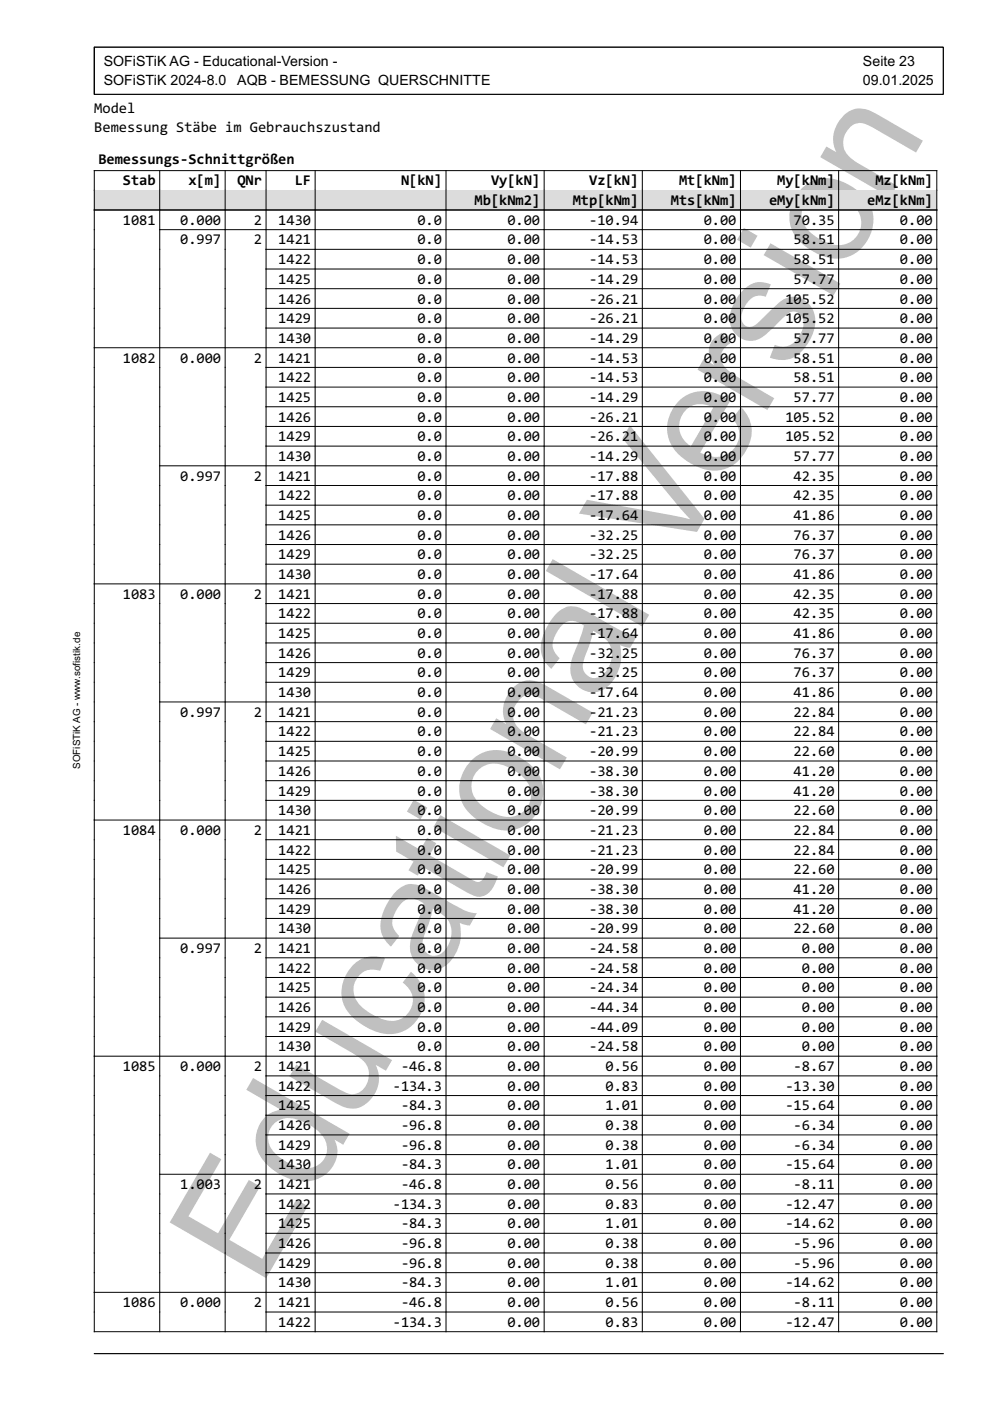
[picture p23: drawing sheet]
<svg xmlns="http://www.w3.org/2000/svg" width="210mm" height="297mm" viewBox="0 0 210 297" stroke-linecap="round" stroke-linejoin="round" font-family="sans-serif">
<defs><g id="words">
<text font-size="33" fill="#c0c0c0" x="55.1" y="273.3" transform="rotate(-60 55.1 273.3)">Educational Version</text>
<g font-size="3.2">
<text x="20" y="24">Model</text>
<text x="20" y="28">Bemessung Stäbe im Gebrauchszustand</text>
<text x="20.9" y="34.7">Bemessungs-Schnittgrößen</text>
<text x="26.1" y="39.3">Stab</text>
<text x="39.9" y="39.3">x[m]</text>
<text x="50.3" y="39.3">QNr</text>
<text x="62.5" y="39.3">LF</text>
<text x="85" y="39.3">N[kN]</text>
<text x="104.1" y="39.3">Vy[kN]</text>
<text x="124.9" y="39.3">Vz[kN]</text>
<text x="144" y="39.3">Mt[kNm]</text>
<text x="164.8" y="39.3">My[kNm]</text>
<text x="185.6" y="39.3">Mz[kNm]</text>
<text x="26.1" y="47.7">1081</text>
<text x="38.2" y="47.7">0.000</text>
<text x="53.8" y="47.7">2</text>
<text x="59" y="47.7">1430</text>
<text x="88.5" y="47.7">0.0</text>
<text x="100.6" y="43.5">Mb[kNm2]</text>
<text x="107.6" y="47.7">0.00</text>
<text x="121.4" y="43.5">Mtp[kNm]</text>
<text x="124.9" y="47.7">-10.94</text>
<text x="142.3" y="43.5">Mts[kNm]</text>
<text x="149.2" y="47.7">0.00</text>
<text x="163.1" y="43.5">eMy[kNm]</text>
<text x="168.3" y="47.7">70.35</text>
<text x="183.9" y="43.5">eMz[kNm]</text>
<text x="190.8" y="47.7">0.00</text>
<text x="38.2" y="51.8">0.997</text>
<text x="53.8" y="51.8">2</text>
<text x="59" y="51.8">1421</text>
<text x="88.5" y="51.8">0.0</text>
<text x="107.6" y="51.8">0.00</text>
<text x="124.9" y="51.8">-14.53</text>
<text x="149.2" y="51.8">0.00</text>
<text x="168.3" y="51.8">58.51</text>
<text x="190.8" y="51.8">0.00</text>
<text x="59" y="56">1422</text>
<text x="88.5" y="56">0.0</text>
<text x="107.6" y="56">0.00</text>
<text x="124.9" y="56">-14.53</text>
<text x="149.2" y="56">0.00</text>
<text x="168.3" y="56">58.51</text>
<text x="190.8" y="56">0.00</text>
<text x="59" y="60.2">1425</text>
<text x="59" y="64.4">1426</text>
<text x="88.5" y="60.2">0.0</text>
<text x="88.5" y="64.4">0.0</text>
<text x="107.6" y="60.2">0.00</text>
<text x="107.6" y="64.4">0.00</text>
<text x="124.9" y="60.2">-14.29</text>
<text x="124.9" y="64.4">-26.21</text>
<text x="149.2" y="60.2">0.00</text>
<text x="149.2" y="64.4">0.00</text>
<text x="166.5" y="64.4">105.52</text>
<text x="168.3" y="60.2">57.77</text>
<text x="190.8" y="60.2">0.00</text>
<text x="190.8" y="64.4">0.00</text>
<text x="59" y="68.5">1429</text>
<text x="88.5" y="68.5">0.0</text>
<text x="107.6" y="68.5">0.00</text>
<text x="124.9" y="68.5">-26.21</text>
<text x="149.2" y="68.5">0.00</text>
<text x="166.5" y="68.5">105.52</text>
<text x="190.8" y="68.5">0.00</text>
<text x="26.1" y="76.9">1082</text>
<text x="38.2" y="76.9">0.000</text>
<text x="53.8" y="76.9">2</text>
<text x="59" y="72.7">1430</text>
<text x="59" y="76.9">1421</text>
<text x="88.5" y="72.7">0.0</text>
<text x="88.5" y="76.9">0.0</text>
<text x="107.6" y="72.7">0.00</text>
<text x="107.6" y="76.9">0.00</text>
<text x="124.9" y="72.7">-14.29</text>
<text x="124.9" y="76.9">-14.53</text>
<text x="149.2" y="72.7">0.00</text>
<text x="149.2" y="76.9">0.00</text>
<text x="168.3" y="72.7">57.77</text>
<text x="168.3" y="76.9">58.51</text>
<text x="190.8" y="72.7">0.00</text>
<text x="190.8" y="76.9">0.00</text>
<text x="59" y="81">1422</text>
<text x="88.5" y="81">0.0</text>
<text x="107.6" y="81">0.00</text>
<text x="124.9" y="81">-14.53</text>
<text x="149.2" y="81">0.00</text>
<text x="168.3" y="81">58.51</text>
<text x="190.8" y="81">0.00</text>
<text x="59" y="85.2">1425</text>
<text x="59" y="89.4">1426</text>
<text x="88.5" y="85.2">0.0</text>
<text x="88.5" y="89.4">0.0</text>
<text x="107.6" y="85.2">0.00</text>
<text x="107.6" y="89.4">0.00</text>
<text x="124.9" y="85.2">-14.29</text>
<text x="124.9" y="89.4">-26.21</text>
<text x="149.2" y="85.2">0.00</text>
<text x="149.2" y="89.4">0.00</text>
<text x="166.5" y="89.4">105.52</text>
<text x="168.3" y="85.2">57.77</text>
<text x="190.8" y="85.2">0.00</text>
<text x="190.8" y="89.4">0.00</text>
<text x="59" y="93.6">1429</text>
<text x="88.5" y="93.6">0.0</text>
<text x="107.6" y="93.6">0.00</text>
<text x="124.9" y="93.6">-26.21</text>
<text x="149.2" y="93.6">0.00</text>
<text x="166.5" y="93.6">105.52</text>
<text x="190.8" y="93.6">0.00</text>
<text x="38.2" y="101.9">0.997</text>
<text x="53.8" y="101.9">2</text>
<text x="59" y="97.7">1430</text>
<text x="59" y="101.9">1421</text>
<text x="88.5" y="97.7">0.0</text>
<text x="88.5" y="101.9">0.0</text>
<text x="107.6" y="97.7">0.00</text>
<text x="107.6" y="101.9">0.00</text>
<text x="124.9" y="97.7">-14.29</text>
<text x="124.9" y="101.9">-17.88</text>
<text x="149.2" y="97.7">0.00</text>
<text x="149.2" y="101.9">0.00</text>
<text x="168.3" y="97.7">57.77</text>
<text x="168.3" y="101.9">42.35</text>
<text x="190.8" y="97.7">0.00</text>
<text x="190.8" y="101.9">0.00</text>
<text x="59" y="106.1">1422</text>
<text x="88.5" y="106.1">0.0</text>
<text x="107.6" y="106.1">0.00</text>
<text x="124.9" y="106.1">-17.88</text>
<text x="149.2" y="106.1">0.00</text>
<text x="168.3" y="106.1">42.35</text>
<text x="190.8" y="106.1">0.00</text>
<text x="59" y="110.3">1425</text>
<text x="88.5" y="110.3">0.0</text>
<text x="107.6" y="110.3">0.00</text>
<text x="124.9" y="110.3">-17.64</text>
<text x="149.2" y="110.3">0.00</text>
<text x="168.3" y="110.3">41.86</text>
<text x="190.8" y="110.3">0.00</text>
<text x="59" y="114.4">1426</text>
<text x="59" y="118.6">1429</text>
<text x="88.5" y="114.4">0.0</text>
<text x="88.5" y="118.6">0.0</text>
<text x="107.6" y="114.4">0.00</text>
<text x="107.6" y="118.6">0.00</text>
<text x="124.9" y="114.4">-32.25</text>
<text x="124.9" y="118.6">-32.25</text>
<text x="149.2" y="114.4">0.00</text>
<text x="149.2" y="118.6">0.00</text>
<text x="168.3" y="114.4">76.37</text>
<text x="168.3" y="118.6">76.37</text>
<text x="190.8" y="114.4">0.00</text>
<text x="190.8" y="118.6">0.00</text>
<text x="59" y="122.8">1430</text>
<text x="88.5" y="122.8">0.0</text>
<text x="107.6" y="122.8">0.00</text>
<text x="124.9" y="122.8">-17.64</text>
<text x="149.2" y="122.8">0.00</text>
<text x="168.3" y="122.8">41.86</text>
<text x="190.8" y="122.8">0.00</text>
<text x="26.1" y="126.9">1083</text>
<text x="38.2" y="126.9">0.000</text>
<text x="53.8" y="126.9">2</text>
<text x="59" y="126.9">1421</text>
<text x="59" y="131.1">1422</text>
<text x="88.5" y="126.9">0.0</text>
<text x="88.5" y="131.1">0.0</text>
<text x="107.6" y="126.9">0.00</text>
<text x="107.6" y="131.1">0.00</text>
<text x="124.9" y="126.9">-17.88</text>
<text x="124.9" y="131.1">-17.88</text>
<text x="149.2" y="126.9">0.00</text>
<text x="149.2" y="131.1">0.00</text>
<text x="168.3" y="126.9">42.35</text>
<text x="168.3" y="131.1">42.35</text>
<text x="190.8" y="126.9">0.00</text>
<text x="190.8" y="131.1">0.00</text>
<text x="59" y="135.3">1425</text>
<text x="88.5" y="135.3">0.0</text>
<text x="107.6" y="135.3">0.00</text>
<text x="124.9" y="135.3">-17.64</text>
<text x="149.2" y="135.3">0.00</text>
<text x="168.3" y="135.3">41.86</text>
<text x="190.8" y="135.3">0.00</text>
<text x="59" y="139.5">1426</text>
<text x="59" y="143.6">1429</text>
<text x="88.5" y="139.5">0.0</text>
<text x="88.5" y="143.6">0.0</text>
<text x="107.6" y="139.5">0.00</text>
<text x="107.6" y="143.6">0.00</text>
<text x="124.9" y="139.5">-32.25</text>
<text x="124.9" y="143.6">-32.25</text>
<text x="149.2" y="139.5">0.00</text>
<text x="149.2" y="143.6">0.00</text>
<text x="168.3" y="139.5">76.37</text>
<text x="168.3" y="143.6">76.37</text>
<text x="190.8" y="139.5">0.00</text>
<text x="190.8" y="143.6">0.00</text>
<text x="59" y="147.8">1430</text>
<text x="88.5" y="147.8">0.0</text>
<text x="107.6" y="147.8">0.00</text>
<text x="124.9" y="147.8">-17.64</text>
<text x="149.2" y="147.8">0.00</text>
<text x="168.3" y="147.8">41.86</text>
<text x="190.8" y="147.8">0.00</text>
<text x="38.2" y="152">0.997</text>
<text x="53.8" y="152">2</text>
<text x="59" y="152">1421</text>
<text x="88.5" y="152">0.0</text>
<text x="107.6" y="152">0.00</text>
<text x="124.9" y="152">-21.23</text>
<text x="149.2" y="152">0.00</text>
<text x="168.3" y="152">22.84</text>
<text x="190.8" y="152">0.00</text>
<text x="59" y="156.1">1422</text>
<text x="59" y="160.3">1425</text>
<text x="88.5" y="156.1">0.0</text>
<text x="88.5" y="160.3">0.0</text>
<text x="107.6" y="156.1">0.00</text>
<text x="107.6" y="160.3">0.00</text>
<text x="124.9" y="156.1">-21.23</text>
<text x="124.9" y="160.3">-20.99</text>
<text x="149.2" y="156.1">0.00</text>
<text x="149.2" y="160.3">0.00</text>
<text x="168.3" y="156.1">22.84</text>
<text x="168.3" y="160.3">22.60</text>
<text x="190.8" y="156.1">0.00</text>
<text x="190.8" y="160.3">0.00</text>
<text x="59" y="164.5">1426</text>
<text x="88.5" y="164.5">0.0</text>
<text x="107.6" y="164.5">0.00</text>
<text x="124.9" y="164.5">-38.30</text>
<text x="149.2" y="164.5">0.00</text>
<text x="168.3" y="164.5">41.20</text>
<text x="190.8" y="164.5">0.00</text>
<text x="59" y="168.7">1429</text>
<text x="59" y="172.8">1430</text>
<text x="88.5" y="168.7">0.0</text>
<text x="88.5" y="172.8">0.0</text>
<text x="107.6" y="168.7">0.00</text>
<text x="107.6" y="172.8">0.00</text>
<text x="124.9" y="168.7">-38.30</text>
<text x="124.9" y="172.8">-20.99</text>
<text x="149.2" y="168.7">0.00</text>
<text x="149.2" y="172.8">0.00</text>
<text x="168.3" y="168.7">41.20</text>
<text x="168.3" y="172.8">22.60</text>
<text x="190.8" y="168.7">0.00</text>
<text x="190.8" y="172.8">0.00</text>
<text x="26.1" y="177">1084</text>
<text x="38.2" y="177">0.000</text>
<text x="53.8" y="177">2</text>
<text x="59" y="177">1421</text>
<text x="88.5" y="177">0.0</text>
<text x="107.6" y="177">0.00</text>
<text x="124.9" y="177">-21.23</text>
<text x="149.2" y="177">0.00</text>
<text x="168.3" y="177">22.84</text>
<text x="190.8" y="177">0.00</text>
<text x="59" y="181.2">1422</text>
<text x="59" y="185.4">1425</text>
<text x="88.5" y="181.2">0.0</text>
<text x="88.5" y="185.4">0.0</text>
<text x="107.6" y="181.2">0.00</text>
<text x="107.6" y="185.4">0.00</text>
<text x="124.9" y="181.2">-21.23</text>
<text x="124.9" y="185.4">-20.99</text>
<text x="149.2" y="181.2">0.00</text>
<text x="149.2" y="185.4">0.00</text>
<text x="168.3" y="181.2">22.84</text>
<text x="168.3" y="185.4">22.60</text>
<text x="190.8" y="181.2">0.00</text>
<text x="190.8" y="185.4">0.00</text>
<text x="59" y="189.5">1426</text>
<text x="88.5" y="189.5">0.0</text>
<text x="107.6" y="189.5">0.00</text>
<text x="124.9" y="189.5">-38.30</text>
<text x="149.2" y="189.5">0.00</text>
<text x="168.3" y="189.5">41.20</text>
<text x="190.8" y="189.5">0.00</text>
<text x="59" y="193.7">1429</text>
<text x="59" y="197.9">1430</text>
<text x="88.5" y="193.7">0.0</text>
<text x="88.5" y="197.9">0.0</text>
<text x="107.6" y="193.7">0.00</text>
<text x="107.6" y="197.9">0.00</text>
<text x="124.9" y="193.7">-38.30</text>
<text x="124.9" y="197.9">-20.99</text>
<text x="149.2" y="193.7">0.00</text>
<text x="149.2" y="197.9">0.00</text>
<text x="168.3" y="193.7">41.20</text>
<text x="168.3" y="197.9">22.60</text>
<text x="190.8" y="193.7">0.00</text>
<text x="190.8" y="197.9">0.00</text>
<text x="38.2" y="202">0.997</text>
<text x="53.8" y="202">2</text>
<text x="59" y="202">1421</text>
<text x="88.5" y="202">0.0</text>
<text x="107.6" y="202">0.00</text>
<text x="124.9" y="202">-24.58</text>
<text x="149.2" y="202">0.00</text>
<text x="170" y="202">0.00</text>
<text x="190.8" y="202">0.00</text>
<text x="59" y="206.2">1422</text>
<text x="88.5" y="206.2">0.0</text>
<text x="107.6" y="206.2">0.00</text>
<text x="124.9" y="206.2">-24.58</text>
<text x="149.2" y="206.2">0.00</text>
<text x="170" y="206.2">0.00</text>
<text x="190.8" y="206.2">0.00</text>
<text x="59" y="210.4">1425</text>
<text x="59" y="214.6">1426</text>
<text x="88.5" y="210.4">0.0</text>
<text x="88.5" y="214.6">0.0</text>
<text x="107.6" y="210.4">0.00</text>
<text x="107.6" y="214.6">0.00</text>
<text x="124.9" y="210.4">-24.34</text>
<text x="124.9" y="214.6">-44.34</text>
<text x="149.2" y="210.4">0.00</text>
<text x="149.2" y="214.6">0.00</text>
<text x="170" y="210.4">0.00</text>
<text x="170" y="214.6">0.00</text>
<text x="190.8" y="210.4">0.00</text>
<text x="190.8" y="214.6">0.00</text>
<text x="59" y="218.7">1429</text>
<text x="88.5" y="218.7">0.0</text>
<text x="107.6" y="218.7">0.00</text>
<text x="124.9" y="218.7">-44.09</text>
<text x="149.2" y="218.7">0.00</text>
<text x="170" y="218.7">0.00</text>
<text x="190.8" y="218.7">0.00</text>
<text x="26.1" y="227.1">1085</text>
<text x="38.2" y="227.1">0.000</text>
<text x="53.8" y="227.1">2</text>
<text x="59" y="222.9">1430</text>
<text x="59" y="227.1">1421</text>
<text x="85" y="227.1">-46.8</text>
<text x="88.5" y="222.9">0.0</text>
<text x="107.6" y="222.9">0.00</text>
<text x="107.6" y="227.1">0.00</text>
<text x="124.9" y="222.9">-24.58</text>
<text x="128.4" y="227.1">0.56</text>
<text x="149.2" y="222.9">0.00</text>
<text x="149.2" y="227.1">0.00</text>
<text x="168.3" y="227.1">-8.67</text>
<text x="170" y="222.9">0.00</text>
<text x="190.8" y="222.9">0.00</text>
<text x="190.8" y="227.1">0.00</text>
<text x="59" y="231.2">1422</text>
<text x="83.3" y="231.2">-134.3</text>
<text x="107.6" y="231.2">0.00</text>
<text x="128.4" y="231.2">0.83</text>
<text x="149.2" y="231.2">0.00</text>
<text x="166.5" y="231.2">-13.30</text>
<text x="190.8" y="231.2">0.00</text>
<text x="59" y="235.4">1425</text>
<text x="59" y="239.6">1426</text>
<text x="85" y="235.4">-84.3</text>
<text x="85" y="239.6">-96.8</text>
<text x="107.6" y="235.4">0.00</text>
<text x="107.6" y="239.6">0.00</text>
<text x="128.4" y="235.4">1.01</text>
<text x="128.4" y="239.6">0.38</text>
<text x="149.2" y="235.4">0.00</text>
<text x="149.2" y="239.6">0.00</text>
<text x="166.5" y="235.4">-15.64</text>
<text x="168.3" y="239.6">-6.34</text>
<text x="190.8" y="235.4">0.00</text>
<text x="190.8" y="239.6">0.00</text>
<text x="59" y="243.8">1429</text>
<text x="85" y="243.8">-96.8</text>
<text x="107.6" y="243.8">0.00</text>
<text x="128.4" y="243.8">0.38</text>
<text x="149.2" y="243.8">0.00</text>
<text x="168.3" y="243.8">-6.34</text>
<text x="190.8" y="243.8">0.00</text>
<text x="59" y="247.9">1430</text>
<text x="85" y="247.9">-84.3</text>
<text x="107.6" y="247.9">0.00</text>
<text x="128.4" y="247.9">1.01</text>
<text x="149.2" y="247.9">0.00</text>
<text x="166.5" y="247.9">-15.64</text>
<text x="190.8" y="247.9">0.00</text>
<text x="38.2" y="252.1">1.003</text>
<text x="53.8" y="252.1">2</text>
<text x="59" y="252.1">1421</text>
<text x="59" y="256.3">1422</text>
<text x="83.3" y="256.3">-134.3</text>
<text x="85" y="252.1">-46.8</text>
<text x="107.6" y="252.1">0.00</text>
<text x="107.6" y="256.3">0.00</text>
<text x="128.4" y="252.1">0.56</text>
<text x="128.4" y="256.3">0.83</text>
<text x="149.2" y="252.1">0.00</text>
<text x="149.2" y="256.3">0.00</text>
<text x="166.5" y="256.3">-12.47</text>
<text x="168.3" y="252.1">-8.11</text>
<text x="190.8" y="252.1">0.00</text>
<text x="190.8" y="256.3">0.00</text>
<text x="59" y="260.5">1425</text>
<text x="85" y="260.5">-84.3</text>
<text x="107.6" y="260.5">0.00</text>
<text x="128.4" y="260.5">1.01</text>
<text x="149.2" y="260.5">0.00</text>
<text x="166.5" y="260.5">-14.62</text>
<text x="190.8" y="260.5">0.00</text>
<text x="59" y="264.6">1426</text>
<text x="59" y="268.8">1429</text>
<text x="85" y="264.6">-96.8</text>
<text x="85" y="268.8">-96.8</text>
<text x="107.6" y="264.6">0.00</text>
<text x="107.6" y="268.8">0.00</text>
<text x="128.4" y="264.6">0.38</text>
<text x="128.4" y="268.8">0.38</text>
<text x="149.2" y="264.6">0.00</text>
<text x="149.2" y="268.8">0.00</text>
<text x="168.3" y="264.6">-5.96</text>
<text x="168.3" y="268.8">-5.96</text>
<text x="190.8" y="264.6">0.00</text>
<text x="190.8" y="268.8">0.00</text>
<text x="59" y="273">1430</text>
<text x="85" y="273">-84.3</text>
<text x="107.6" y="273">0.00</text>
<text x="128.4" y="273">1.01</text>
<text x="149.2" y="273">0.00</text>
<text x="166.5" y="273">-14.62</text>
<text x="190.8" y="273">0.00</text>
<text x="26.1" y="277.1">1086</text>
<text x="38.2" y="277.1">0.000</text>
<text x="53.8" y="277.1">2</text>
<text x="59" y="277.1">1421</text>
<text x="59" y="281.3">1422</text>
<text x="83.3" y="281.3">-134.3</text>
<text x="85" y="277.1">-46.8</text>
<text x="107.6" y="277.1">0.00</text>
<text x="107.6" y="281.3">0.00</text>
<text x="128.4" y="277.1">0.56</text>
<text x="128.4" y="281.3">0.83</text>
<text x="149.2" y="277.1">0.00</text>
<text x="149.2" y="281.3">0.00</text>
<text x="166.5" y="281.3">-12.47</text>
<text x="168.3" y="277.1">-8.11</text>
<text x="190.8" y="277.1">0.00</text>
<text x="190.8" y="281.3">0.00</text>
</g>
<g font-size="3">
<text x="22" y="14">SOFiSTiK AG - Educational-Version -</text>
<text x="22" y="18">SOFiSTiK 2024-8.0</text>
<text x="50.3" y="18">AQB - BEMESSUNG QUERSCHNITTE</text>
<text x="183" y="14">Seite 23</text>
<text x="183" y="18">09.01.2025</text>
</g>
<text font-size="2.1" x="17" y="163" transform="rotate(-90 17 163)">SOFiSTiK AG - www.sofistik.de</text>
</g></defs>
<path d="M20 10h180v10h-180zM33.9 36.2v4.1M47.7 36.2v4.1M56.4 36.2v4.1M66.8 36.2v4.1M94.6 36.2v4.1M115.4 36.2v4.1M136.2 36.2v4.1M157 36.2v4.1M177.8 36.2v4.1M20 40.3v-4.1h178.6v4.1M20 287h180" fill="none" stroke="#000" stroke-width=".21"/>
<path d="M20 40.3h178.6v4.2h-178.6z" fill="#dcdcdc"/>
<g fill="none" stroke="#000" stroke-width=".21">
<path d="M20 40.3v242h178.6v-242M20 44.5h178.6M33.9 40.3v242M33.9 48.7h164.7M47.7 40.3v242M56.4 40.3v242M56.4 52.9h142.2M56.4 57h142.2M66.8 40.3v242M94.6 40.3v242M115.4 40.3v242M136.2 40.3v242"/>
<path d="M157 40.3v242M177.8 40.3v242M20 73.7h178.6M56.4 61.2h142.2M56.4 65.4h142.2M56.4 69.6h142.2M56.4 77.9h142.2M33.9 98.8h164.7M56.4 82.1h142.2M56.4 86.2h142.2M56.4 90.4h142.2M56.4 94.6h142.2"/>
<path d="M56.4 102.9h142.2M56.4 107.1h142.2M56.4 111.3h142.2M56.4 115.5h142.2M56.4 119.6h142.2M20 123.8h178.6M56.4 128h142.2M56.4 132.1h142.2M56.4 136.3h142.2M33.9 148.8h164.7M56.4 140.5h142.2M56.4 144.7h142.2"/>
<path d="M56.4 153h142.2M56.4 157.2h142.2M20 173.9h178.6M56.4 161.3h142.2M56.4 165.5h142.2M56.4 169.7h142.2M56.4 178h142.2M33.9 198.9h164.7M56.4 182.2h142.2M56.4 186.4h142.2M56.4 190.6h142.2M56.4 194.7h142.2"/>
<path d="M56.4 203.1h142.2M56.4 207.2h142.2M56.4 211.4h142.2M56.4 215.6h142.2M56.4 219.8h142.2M20 223.9h178.6M56.4 228.1h142.2M56.4 232.3h142.2M56.4 236.4h142.2M33.9 249h164.7M56.4 240.6h142.2M56.4 244.8h142.2"/>
<path d="M56.4 253.1h142.2M56.4 257.3h142.2M20 274h178.6M56.4 261.5h142.2M56.4 265.7h142.2M56.4 269.8h142.2M56.4 278.2h142.2"/>
</g>
<use href="#words"/>
</svg>
